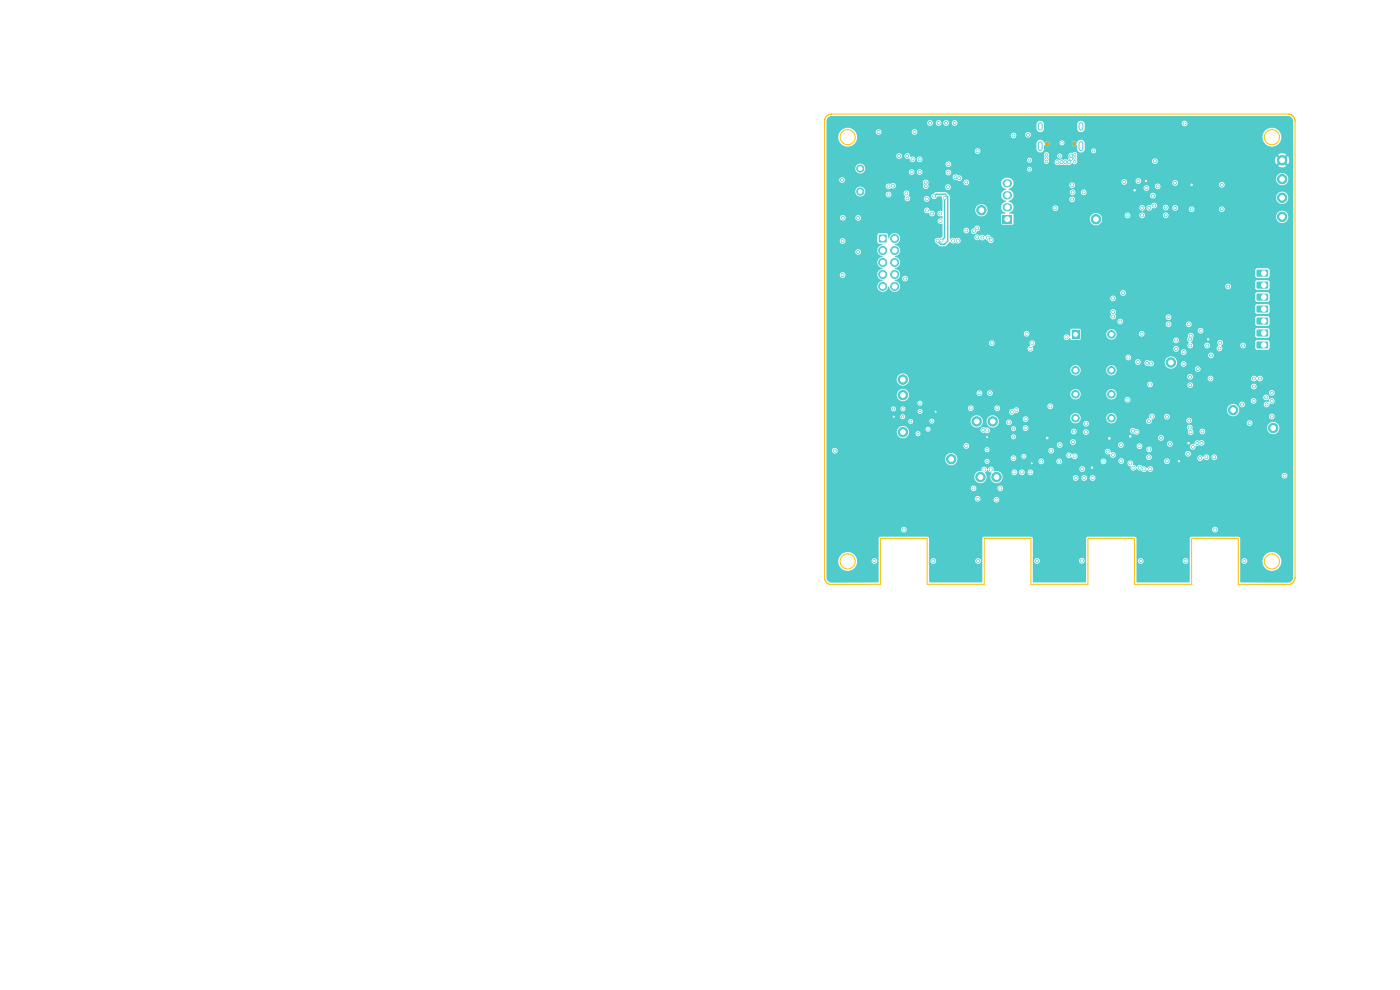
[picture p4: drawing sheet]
<svg xmlns="http://www.w3.org/2000/svg" width="297mm" height="210mm" viewBox="0 0 297 210" stroke-linecap="round" stroke-linejoin="round" font-family="sans-serif">
<g fill="#4fcbcb" stroke="#4fcbcb" stroke-width=".21">
<circle cx="211.4" cy="101.2" r="1"/>
<circle cx="272" cy="38" r="1"/>
<circle cx="208" cy="101.2" r="1"/>
<circle cx="228.2" cy="78.6" r=".8"/>
<circle cx="228.2" cy="83.6" r=".8"/>
<circle cx="228.2" cy="88.7" r=".8"/>
<circle cx="235.8" cy="78.6" r=".8"/>
<circle cx="235.8" cy="83.6" r=".8"/>
<circle cx="235.8" cy="88.7" r=".8"/>
</g>
<path d="M227.4 70h1.6v1.8h-1.6z" fill="#4fcbcb"/>
<circle cx="235.8" cy="70.9" r=".8" fill="#4fcbcb" stroke="#4fcbcb" stroke-width=".21"/>
<path d="M212.7 45.6h2v1.8h-2z" fill="#4fcbcb"/>
<path d="M213.6 38.9h.2M213.6 44h.2M213.6 41.4h.2" fill="none" stroke="#4fcbcb" stroke-width="1.7"/>
<g fill="#4fcbcb" stroke="#4fcbcb" stroke-width=".21">
<circle cx="248.4" cy="76.9" r="1"/>
<circle cx="191.5" cy="91.7" r="1"/>
<circle cx="272" cy="34" r="1"/>
<circle cx="207.2" cy="89.4" r="1"/>
<circle cx="191.5" cy="80.5" r="1"/>
</g>
<g fill="#4fcbcb">
<path d="M266.6 57.3l2.3-.1 .1 .2v1.1l-.2 .2h-2.1l-.2-.3z"/>
<path d="M266.6 59.8l2.3-.1 .1 .3v1.1l-.2 .1h-2.1l-.2-.2z"/>
<path d="M266.6 62.3h2.3l.1 .2v1.1l-.2 .2h-2.1l-.2-.3z"/>
<path d="M266.6 64.9l2.3-.1 .1 .3v1.1l-.2 .1h-2.1l-.2-.2z"/>
<path d="M266.6 67.4h2.3l.1 .2v1.1l-.2 .2-2.1-.1-.2-.2z"/>
<path d="M266.6 70l2.3-.1 .1 .2v1.1l-.2 .2h-2.1l-.2-.3z"/>
<path d="M266.6 72.5l2.3-.1 .1 .3v1.1l-.2 .1h-2.1l-.2-.2z"/>
</g>
<g fill="#4fcbcb" stroke="#4fcbcb" stroke-width=".21">
<circle cx="232.5" cy="46.5" r="1"/>
<circle cx="208.2" cy="44.6" r="1"/>
<circle cx="261.6" cy="87" r="1"/>
<circle cx="272" cy="46" r="1"/>
<circle cx="270.1" cy="90.8" r="1"/>
<circle cx="201.8" cy="97.4" r="1"/>
</g>
<path d="M220.7 26.4v.8M220.7 30.5v1.1M229.3 26.4v.8M229.3 30.5v1.1" fill="none" stroke="#4fcbcb" stroke-width="1"/>
<path d="M186.5 49.8h1.5v1.6h-1.5z" fill="#4fcbcb"/>
<g fill="#4fcbcb" stroke="#4fcbcb" stroke-width=".21">
<circle cx="189.8" cy="50.6" r=".85"/>
<circle cx="187.3" cy="53.1" r=".85"/>
<circle cx="189.8" cy="53.1" r=".85"/>
<circle cx="187.3" cy="55.7" r=".85"/>
<circle cx="189.8" cy="55.7" r=".85"/>
<circle cx="187.3" cy="58.2" r=".85"/>
<circle cx="189.8" cy="58.2" r=".85"/>
<circle cx="187.3" cy="60.8" r=".85"/>
<circle cx="189.8" cy="60.8" r=".85"/>
<circle cx="191.5" cy="83.8" r="1"/>
<circle cx="210.6" cy="89.4" r="1"/>
<circle cx="182.5" cy="40.6" r=".75"/>
<circle cx="182.5" cy="35.8" r=".75"/>
<circle cx="272" cy="41.9" r="1"/>
<circle cx="210.4" cy="72.8" r=".3"/>
<circle cx="218.6" cy="74" r=".3"/>
<circle cx="239.2" cy="84.8" r=".3"/>
<circle cx="191.7" cy="112.4" r=".3"/>
<circle cx="222.8" cy="86.2" r=".3"/>
<circle cx="208.8" cy="99.6" r=".3"/>
<circle cx="209.4" cy="91.3" r=".3"/>
<circle cx="210" cy="83.4" r=".3"/>
<circle cx="249.5" cy="74" r=".3"/>
<circle cx="247.6" cy="88.4" r=".3"/>
<circle cx="205" cy="48.9" r=".3"/>
<circle cx="208.4" cy="50.4" r=".3"/>
<circle cx="252.2" cy="68.8" r=".3"/>
<circle cx="207.4" cy="105.8" r=".3"/>
<circle cx="191.5" cy="88.4" r=".22"/>
<circle cx="193.2" cy="89.4" r=".22"/>
<circle cx="239.8" cy="98.3" r=".3"/>
<circle cx="195.2" cy="87.3" r=".22"/>
<circle cx="224.8" cy="94.4" r=".3"/>
<circle cx="237.8" cy="94.4" r=".3"/>
<circle cx="205" cy="94.6" r=".3"/>
<circle cx="251.1" cy="77.2" r=".3"/>
<circle cx="251.1" cy="74.7" r=".3"/>
<circle cx="254.9" cy="94" r=".3"/>
<circle cx="252" cy="96.3" r=".3"/>
<circle cx="252.6" cy="71.2" r=".3"/>
<circle cx="220.9" cy="97.9" r=".3"/>
<circle cx="219" cy="72.8" r=".3"/>
<circle cx="226.3" cy="71.5" r=".3"/>
<circle cx="196.4" cy="39.5" r=".3"/>
<circle cx="234.1" cy="97.9" r=".3"/>
<circle cx="196.4" cy="38.7" r=".3"/>
<circle cx="192.3" cy="41" r=".3"/>
<circle cx="215.6" cy="87" r=".3"/>
<circle cx="196.6" cy="42.2" r=".3"/>
<circle cx="203.2" cy="51" r=".3"/>
<circle cx="228" cy="96.8" r=".3"/>
<circle cx="198.2" cy="41.6" r=".3"/>
<circle cx="198.9" cy="51" r=".3"/>
<circle cx="196.6" cy="44.6" r=".3"/>
<circle cx="226.8" cy="96.6" r=".3"/>
<circle cx="202.2" cy="51" r=".3"/>
<circle cx="214.7" cy="87.4" r=".3"/>
<circle cx="214" cy="89.6" r=".3"/>
<circle cx="200.4" cy="42" r=".3"/>
<circle cx="199.7" cy="51" r=".3"/>
<circle cx="215" cy="97.2" r=".3"/>
<circle cx="257.7" cy="112.4" r=".3"/>
<circle cx="202.5" cy="26.1" r=".3"/>
<circle cx="197.3" cy="26.1" r=".3"/>
<circle cx="217.6" cy="90.8" r=".3"/>
<circle cx="209.6" cy="50.4" r=".3"/>
<circle cx="195.1" cy="33.8" r=".3"/>
<circle cx="195.1" cy="36.5" r=".3"/>
<circle cx="192" cy="59.1" r=".3"/>
<circle cx="210.2" cy="50.9" r=".3"/>
<circle cx="178.8" cy="46.2" r=".3"/>
<circle cx="192.5" cy="42.1" r=".3"/>
<circle cx="216.8" cy="100.2" r=".3"/>
<circle cx="242.3" cy="44.1" r=".3"/>
<circle cx="229.9" cy="40.8" r=".3"/>
<circle cx="178.8" cy="58.4" r=".3"/>
<circle cx="239.2" cy="45.7" r=".3"/>
<circle cx="227.2" cy="33.7" r=".3"/>
<circle cx="243.2" cy="39.9" r=".3"/>
<circle cx="225.2" cy="34.4" r=".3"/>
<circle cx="227.5" cy="40.8" r=".3"/>
<circle cx="178.7" cy="51.1" r=".3"/>
<circle cx="245.6" cy="39.5" r=".3"/>
<circle cx="226" cy="34.4" r=".3"/>
<circle cx="238.5" cy="38.6" r=".3"/>
<circle cx="224.3" cy="34.4" r=".3"/>
<circle cx="238.2" cy="62.1" r=".3"/>
<circle cx="226.8" cy="34.4" r=".3"/>
<circle cx="227.2" cy="33" r=".3"/>
<circle cx="243.8" cy="44.1" r=".3"/>
<circle cx="218.6" cy="100.2" r=".3"/>
<circle cx="215.2" cy="100.2" r=".3"/>
<circle cx="217.6" cy="88.9" r=".3"/>
<circle cx="268.7" cy="85.8" r=".3"/>
<circle cx="190.7" cy="33.1" r=".3"/>
<circle cx="188.5" cy="41.3" r=".3"/>
<circle cx="230.4" cy="89.9" r=".3"/>
<circle cx="215" cy="28.7" r=".3"/>
<circle cx="227.4" cy="42.3" r=".3"/>
<circle cx="218.4" cy="34" r=".22"/>
<circle cx="199.1" cy="26.1" r=".3"/>
<circle cx="239.4" cy="75.8" r=".3"/>
<circle cx="252.5" cy="79.9" r=".3"/>
<circle cx="267.3" cy="80.3" r=".3"/>
<circle cx="199.5" cy="45.3" r=".3"/>
<circle cx="266" cy="80.3" r=".3"/>
<circle cx="201.2" cy="34.8" r=".3"/>
<circle cx="241.1" cy="91.6" r=".3"/>
<circle cx="242.7" cy="99.5" r=".3"/>
<circle cx="224.7" cy="97.9" r=".3"/>
<circle cx="196.9" cy="91.1" r=".22"/>
<circle cx="243.7" cy="97" r=".3"/>
<circle cx="227.8" cy="91.5" r=".3"/>
<circle cx="249.3" cy="44.1" r=".3"/>
<circle cx="255.9" cy="97" r=".3"/>
<circle cx="215" cy="92.7" r=".22"/>
<circle cx="237.9" cy="97.8" r=".3"/>
<circle cx="252.8" cy="44.4" r=".3"/>
<circle cx="209.4" cy="97.9" r=".22"/>
<circle cx="247.3" cy="44" r=".3"/>
<circle cx="246.3" cy="92.9" r=".3"/>
<circle cx="252.4" cy="72" r=".3"/>
<circle cx="252.8" cy="39.2" r=".3"/>
<circle cx="256.3" cy="72" r=".3"/>
<circle cx="189.6" cy="88.4" r=".22"/>
<circle cx="231.7" cy="99.2" r=".3"/>
<circle cx="243.1" cy="38.4" r=".3"/>
<circle cx="218.9" cy="98.3" r=".22"/>
<circle cx="209.4" cy="92.7" r=".22"/>
<circle cx="252.1" cy="94" r=".3"/>
<circle cx="240.7" cy="40.4" r=".3"/>
<circle cx="250.1" cy="97.8" r=".3"/>
<circle cx="239.8" cy="92.6" r=".3"/>
<circle cx="222.2" cy="92.9" r=".3"/>
<circle cx="198.5" cy="87.3" r=".22"/>
<circle cx="235.3" cy="93" r=".3"/>
<circle cx="240.4" cy="99.2" r=".3"/>
<circle cx="240.3" cy="91.4" r=".3"/>
<circle cx="202.7" cy="37.6" r=".3"/>
<circle cx="224.8" cy="33.1" r=".22"/>
<circle cx="218.4" cy="35.9" r=".22"/>
<circle cx="241.8" cy="99.2" r=".3"/>
<circle cx="207.8" cy="83.4" r=".3"/>
<circle cx="194" cy="28" r=".3"/>
<circle cx="189.5" cy="39.4" r=".3"/>
<circle cx="252.4" cy="90.7" r=".3"/>
<circle cx="253" cy="94.8" r=".3"/>
<circle cx="252.3" cy="89.2" r=".3"/>
<circle cx="254.6" cy="97.2" r=".3"/>
<circle cx="252.6" cy="91.7" r=".3"/>
<circle cx="255.1" cy="91.5" r=".3"/>
<circle cx="230.4" cy="91.7" r=".3"/>
<circle cx="241.4" cy="76.8" r=".3"/>
<circle cx="230" cy="101.4" r=".3"/>
<circle cx="231.8" cy="101.4" r=".3"/>
<circle cx="228.2" cy="101.4" r=".3"/>
<circle cx="211.4" cy="106" r=".3"/>
<circle cx="256.1" cy="73.3" r=".3"/>
<circle cx="258.7" cy="73.9" r=".3"/>
<circle cx="247.9" cy="68.8" r=".3"/>
<circle cx="249.5" cy="72.2" r=".3"/>
<circle cx="247.9" cy="67.3" r=".3"/>
<circle cx="237.6" cy="68.2" r=".3"/>
<circle cx="243.7" cy="89.4" r=".3"/>
<circle cx="243.4" cy="77" r=".3"/>
<circle cx="193.6" cy="33.8" r=".3"/>
<circle cx="193.4" cy="36.5" r=".3"/>
<circle cx="236.1" cy="67.1" r=".3"/>
<circle cx="244.2" cy="77.1" r=".3"/>
<circle cx="244.4" cy="88.4" r=".3"/>
<circle cx="235" cy="95.8" r=".3"/>
<circle cx="206.6" cy="49" r=".3"/>
<circle cx="201.1" cy="39.7" r=".3"/>
<circle cx="208.6" cy="91.2" r=".3"/>
<circle cx="207.3" cy="50.3" r=".3"/>
<circle cx="207.3" cy="48.5" r=".3"/>
<circle cx="260.6" cy="60.8" r=".3"/>
<circle cx="210.2" cy="99.6" r=".3"/>
<circle cx="257.6" cy="97" r=".3"/>
<circle cx="229.6" cy="99.5" r=".3"/>
<circle cx="265.9" cy="85.1" r=".3"/>
<circle cx="223.9" cy="44.2" r=".3"/>
<circle cx="236.1" cy="96.5" r=".3"/>
<circle cx="228" cy="33.5" r=".23"/>
<circle cx="186.4" cy="28" r=".3"/>
<circle cx="229.5" cy="118.9" r=".3"/>
<circle cx="241.7" cy="94.7" r=".3"/>
<circle cx="185.5" cy="119" r=".3"/>
<circle cx="205" cy="38.7" r=".3"/>
<circle cx="244.6" cy="41.5" r=".3"/>
<circle cx="236.1" cy="66.2" r=".3"/>
<circle cx="197.7" cy="45.3" r=".3"/>
<circle cx="268.6" cy="84.3" r=".3"/>
<circle cx="198" cy="119" r=".3"/>
<circle cx="211.6" cy="86.6" r=".3"/>
<circle cx="243.8" cy="95.3" r=".3"/>
<circle cx="263.5" cy="85.8" r=".3"/>
<circle cx="223" cy="95.6" r=".3"/>
<circle cx="201.2" cy="36.6" r=".3"/>
<circle cx="244" cy="99.5" r=".3"/>
<circle cx="272.5" cy="100.9" r=".3"/>
<circle cx="192.5" cy="33.1" r=".3"/>
<circle cx="251.5" cy="119" r=".3"/>
<circle cx="254.7" cy="70.1" r=".3"/>
<circle cx="254.1" cy="78.3" r=".3"/>
<circle cx="188.5" cy="39.5" r=".3"/>
<circle cx="209.4" cy="95.4" r=".22"/>
<circle cx="244" cy="81.6" r=".3"/>
<circle cx="228" cy="32.8" r=".23"/>
<circle cx="245" cy="34.2" r=".3"/>
<circle cx="256.8" cy="80.3" r=".3"/>
<circle cx="220" cy="119" r=".3"/>
<circle cx="182" cy="53.4" r=".3"/>
<circle cx="217.8" cy="70.8" r=".3"/>
<circle cx="254" cy="94" r=".3"/>
<circle cx="236.1" cy="63.3" r=".3"/>
<circle cx="222" cy="32.8" r=".23"/>
<circle cx="191.6" cy="86.7" r=".23"/>
<circle cx="178.6" cy="38.2" r=".3"/>
<circle cx="194.7" cy="92" r=".23"/>
<circle cx="217.2" cy="96.8" r=".22"/>
<circle cx="259.2" cy="39.2" r=".3"/>
<circle cx="228" cy="34.3" r=".22"/>
<circle cx="252.5" cy="73.3" r=".3"/>
<circle cx="207.5" cy="119" r=".3"/>
<circle cx="259.2" cy="44.4" r=".3"/>
<circle cx="242.2" cy="70.8" r=".3"/>
<circle cx="264" cy="119" r=".3"/>
<circle cx="227.4" cy="39.3" r=".3"/>
<circle cx="269.8" cy="83.3" r=".3"/>
<circle cx="251.3" cy="26.2" r=".3"/>
<circle cx="227.6" cy="93.8" r=".3"/>
<circle cx="248.2" cy="94.2" r=".3"/>
<circle cx="244.8" cy="43.6" r=".3"/>
<circle cx="182" cy="46.2" r=".3"/>
<circle cx="241.5" cy="38.4" r=".3"/>
<circle cx="222" cy="33.5" r=".23"/>
<circle cx="252.5" cy="81.7" r=".3"/>
<circle cx="247.6" cy="97.8" r=".3"/>
<circle cx="177.1" cy="95.6" r=".3"/>
<circle cx="212.2" cy="103.6" r=".3"/>
<circle cx="218.1" cy="28.6" r=".3"/>
<circle cx="256.9" cy="75.4" r=".3"/>
<circle cx="189.6" cy="86.7" r=".23"/>
<circle cx="197.7" cy="89.3" r=".22"/>
<circle cx="266" cy="82" r=".3"/>
<circle cx="195.1" cy="85.5" r=".23"/>
<circle cx="242" cy="119" r=".3"/>
<circle cx="199.5" cy="46.9" r=".3"/>
<circle cx="232" cy="32" r=".23"/>
<circle cx="200.7" cy="26.1" r=".3"/>
<circle cx="249.3" cy="38.8" r=".3"/>
<circle cx="222" cy="34.3" r=".22"/>
<circle cx="247.3" cy="45.7" r=".3"/>
<circle cx="207.4" cy="32.1" r=".3"/>
<circle cx="242.3" cy="45.7" r=".3"/>
<circle cx="206.5" cy="103.6" r=".3"/>
<circle cx="206" cy="86.6" r=".3"/>
<circle cx="215" cy="90.9" r=".22"/>
<circle cx="225.3" cy="30.3" r=".22"/>
<circle cx="203.5" cy="37.8" r=".3"/>
<circle cx="269.8" cy="88.4" r=".3"/>
<circle cx="269.8" cy="85.1" r=".3"/>
<circle cx="265.1" cy="89.8" r=".3"/>
<circle cx="258.8" cy="72.7" r=".3"/>
<circle cx="263.7" cy="73.3" r=".3"/>
</g>
<path d="M198.2 41.7l.4-.5h1.9l.6 .5v9.4l-.7 .7h-.9l-.6-.7M200.4 42v8.4l-.7 .7" fill="none" stroke="#4fcbcb" stroke-width=".3"/>
<path d="M175.7 24.9l.7-.3h96.8l.8 .4 .3 .6v97.3l-.4 .5-.6 .2-10.1-.1-.1-4.6h.3v.2a.6 .6 0 0 0 .6 .5 .6 .6 0 0 0 .6-.5h3.2l.2 .7 .4 .7 .6 .4 .8 .2 .8-.1 .6-.4 .5-.7 .1-.7-.1-.8-.4-.7-.6-.4-.8-.2-.8 .1-.7 .5-.4 .7-.2 .7h-3.2a.6 .6 0 0 0-.5-.7 .6 .6 0 0 0-.7 .5h-.3v-4.7l-.3-.4-10.2 .1-.2 .3-.1 9.3h-11.1l-.1-4.6h.3a.61 .61 0 0 0 .6 .7 .61 .61 0 0 0 .6-.7h8.3v.2a.61 .61 0 0 0 .9 .4 .61 .61 0 0 0 0-1 .61 .61 0 0 0-.9 .4h-8.3v-.1a.61 .61 0 0 0-.7-.4 .61 .61 0 0 0-.5 .5h-.3v-4.7l-.3-.4-10.2 .1-.2 .3-.1 9.3h-11.1l-.1-4.6h.3a.6 .6 0 0 0 .6 .7 .6 .6 0 0 0 .6-.7h8.3v.1a.61 .61 0 0 0 .9 .5 .61 .61 0 0 0 0-1.1 .61 .61 0 0 0-.9 .5l-8.3-.1a.61 .61 0 0 0-.7-.4 .61 .61 0 0 0-.5 .5h-.3v-4.7l-.3-.4-10.2 .1-.2 .3-.1 9.3h-11.1l-.1-4.6h.3a.61 .61 0 0 0 .6 .7 .61 .61 0 0 0 .6-.7h8.3v.2a.61 .61 0 0 0 .9 .4 .61 .61 0 0 0 0-1 .61 .61 0 0 0-.9 .4h-8.3v-.1a.61 .61 0 0 0-.7-.4 .61 .61 0 0 0-.5 .5h-.3v-4.7l-.2-.3-10.2-.1-.3 .4-.1 9.3-9.9 .1-.6-.2-.4-.5-.1-3.8h2.5l.2 .8 .5 .7 .6 .4 .8 .1 .8-.2 .6-.5 .4-.7 .1-.8h3.1a.61 .61 0 0 0 .8 .7 .61 .61 0 0 0 .2-1 .61 .61 0 0 0-1 .2v.1h-3.1l-.2-.7-.5-.6-.6-.4-.7-.1-.8 .2-.6 .4-.4 .7-.2 .7h-2.5v-6.8h15.8a.61 .61 0 0 0 .6 .7 .61 .61 0 0 0 .7-.7h64.7v.1a.61 .61 0 0 0 1 .5 .61 .61 0 0 0 0-1.1 .61 .61 0 0 0-1 .5h-64.7l-.1-.2a.61 .61 0 0 0-.6-.4 .61 .61 0 0 0-.6 .6h-15.8v-6.6h31.5v.2a.6 .6 0 0 0 .6 .5 .6 .6 0 0 0 .6-.5h2.8v.2a.61 .61 0 0 0 .9 .4 .61 .61 0 0 0 0-1 .61 .61 0 0 0-.9 .4h-2.8a.61 .61 0 0 0-.5-.7 .61 .61 0 0 0-.7 .5h-31.5v-2.2h30.6v.2a.61 .61 0 0 0 .7 .5 .61 .61 0 0 0 .5-.7h4.5v.2a.61 .61 0 0 0 .9 .4 .61 .61 0 0 0 0-1 .61 .61 0 0 0-.9 .4h-4.5v-.1a.61 .61 0 0 0-.6-.4 .61 .61 0 0 0-.6 .5h-30.6v-2.4h31.4v.2a1.33 1.33 0 0 0 1.9 1 1.33 1.33 0 0 0 .4-2.1l.5-.5 .3 .4 .6 .2a1.33 1.33 0 0 0 .4 2.1 1.33 1.33 0 0 0 1.9-1.1h14.9v.2a.61 .61 0 0 0 .7 .5 .61 .61 0 0 0 .5-.7h.6v.2a.61 .61 0 0 0 .7 .5 .61 .61 0 0 0 .5-.7h.6v.2a.6 .6 0 0 0 1 .4 .6 .6 0 0 0-.2-1.1h39.9v.2a.61 .61 0 0 0 .9 .4 .61 .61 0 0 0 0-1 .61 .61 0 0 0-.9 .4h-40.2l-.3 .1-.2 .4h-.6v-.1a.61 .61 0 0 0-.7-.4 .61 .61 0 0 0-.5 .5h-.6v-.1a.61 .61 0 0 0-.7-.4 .61 .61 0 0 0-.5 .5h-14.9l-.1-.6-.5-.6h2.5a.61 .61 0 0 0 .6 .7 .61 .61 0 0 0 .6-.7h.4v.2a.61 .61 0 0 0 .7 .5 .61 .61 0 0 0 .5-.7h.6v.2a.61 .61 0 0 0 .9 .4 .61 .61 0 0 0 0-1 .61 .61 0 0 0-.9 .4h-.6v-.1a.61 .61 0 0 0-.7-.4 .61 .61 0 0 0-.5 .5h-.4v-.1a.61 .61 0 0 0-.7-.4 .61 .61 0 0 0-.5 .5h-2.5l-.6-.2-.7 .1v-.6h18.2a.61 .61 0 0 0 .8 .7 .61 .61 0 0 0 .2-1 .61 .61 0 0 0-1 .2v.1h-18.2a.66 .66 0 0 0-.7-.4 .66 .66 0 0 0-.6 .5 .69 .69 0 0 0-.8-.5 .69 .69 0 0 0-.5 .9h-.1a1.3 1.3 0 0 0-1.4 1.2h-31.4v-3.8h25.2v.2a1.3 1.3 0 0 0 1.2 1.2 1.3 1.3 0 0 0 1.3-.9h5.9v.1a.53 .53 0 0 0 .8 .4 .53 .53 0 0 0 0-.9 .53 .53 0 0 0-.8 .4h-5.9l.1-.7h11.3v.2a.6 .6 0 0 0 .7 .5h5.2v.2a.61 .61 0 0 0 .7 .5 .61 .61 0 0 0 .5-.7h2.6v.2a.61 .61 0 0 0 .7 .5 .61 .61 0 0 0 .5-.7h8.2v.2a.6 .6 0 0 0 .7 .5 .6 .6 0 0 0 .5-.8h2.6v.2a.6 .6 0 0 0 .4 .5 .6 .6 0 0 0 .6-.2h.9l.1 .5 .5 .2a.68 .68 0 0 0 .4 .9 .68 .68 0 0 0 .9-.4h.1a.79 .79 0 0 0 1 .4 .6 .6 0 0 0 .5 .4 .6 .6 0 0 0 .6-.4l.1-.1a.62 .62 0 0 0 1 .3 .62 .62 0 0 0 0-1 .62 .62 0 0 0-1 .3h-.1a.86 .86 0 0 0-1-.4 .77 .77 0 0 0-1.2 .2l-.7-.5-.1-.5-.2-.3h6.9a.61 .61 0 0 0 .7 .6 .61 .61 0 0 0 .3-1 .61 .61 0 0 0-1 .2v.2h-6.9a.6 .6 0 0 0-.9 .4h-.9a.61 .61 0 0 0-.2-1 .61 .61 0 0 0-.8 .5l-2.6-.1a.61 .61 0 0 0-.7-.3 .61 .61 0 0 0-.5 .5h-8.2v-.2a.61 .61 0 0 0-.7-.3 .61 .61 0 0 0-.5 .5h-2.6v-.2a.61 .61 0 0 0-.7-.3 .61 .61 0 0 0-.5 .5h-5.2h.1a.6 .6 0 0 0 .2-1.1h1.3v.2a.53 .53 0 0 0 .7 .4 .53 .53 0 0 0 .2-.8h8.6v.3a.69 .69 0 0 0 1.2 .2 .64 .64 0 0 0 .9 .3 .64 .64 0 0 0 .1-1 .64 .64 0 0 0-1 .1 .64 .64 0 0 0-.6-.4 .64 .64 0 0 0-.6 .5h-8.6a.53 .53 0 0 0-.5-.2 .53 .53 0 0 0-.4 .4h-1.3a.61 .61 0 0 0-1 .4h-11.3a1.3 1.3 0 0 0-1.4-1 1.3 1.3 0 0 0-1.2 1.2h-25.2v-1.8h1.2v.2a.6 .6 0 0 0 .8 .5 .6 .6 0 0 0 .3-.9h31.3v.2a.53 .53 0 0 0 .5 .4 .53 .53 0 0 0 .5-.4h12.5v.3a.6 .6 0 0 0 .7 .4 .6 .6 0 0 0 .5-.5h10.8v.2a.69 .69 0 0 0 1 .4 .67 .67 0 0 0 .4 .7 .67 .67 0 0 0 .8-.1h6.5v.2a.6 .6 0 0 0 .6 .5 .6 .6 0 0 0 .6-.5h9.7v.2a.65 .65 0 0 0 .7 .5 .65 .65 0 0 0 .6-.6 .67 .67 0 0 0 .7 .4 .67 .67 0 0 0 .5-.7h.5v.2a.61 .61 0 0 0 .9 .4 .61 .61 0 0 0 0-1 .61 .61 0 0 0-.9 .4h-.5v-.1a.66 .66 0 0 0-.7-.4 .66 .66 0 0 0-.6 .6l-.1-.1a.6 .6 0 0 0-.6-.3 .6 .6 0 0 0-.5 .5h-9.7a.61 .61 0 0 0-.5-.7 .61 .61 0 0 0-.7 .5h-6.5l.1-.3-.1-.4h14.8v.1a.61 .61 0 0 0 1 .5 .61 .61 0 0 0 0-1 .61 .61 0 0 0-1 .4h-14.8l-.4-.3-.6 .1a.64 .64 0 0 0-.4-.7 .64 .64 0 0 0-.8 .4h-10.8a.61 .61 0 0 0-.5-.7 .61 .61 0 0 0-.7 .5h-12.5a.53 .53 0 0 0-.4-.6 .53 .53 0 0 0-.6 .4h-31.3a.6 .6 0 0 0-.6-.3 .6 .6 0 0 0-.5 .5h-1.2v-1h29.1v.2a.6 .6 0 0 0 .8 .5 .6 .6 0 0 0 .3-.9h18.7v.2a.61 .61 0 0 0 .9 .4 .61 .61 0 0 0 0-1 .61 .61 0 0 0-.9 .4l-18.7-.1a.61 .61 0 0 0-.7-.2 .61 .61 0 0 0-.4 .5h-29.1v-.8h51.7v.2a.61 .61 0 0 0 .9 .4h9.3v.2a.6 .6 0 0 0 .5 .5 .6 .6 0 0 0 .7-.4h2.7v.1a.6 .6 0 0 0 .7 .6h1.4v.1a.61 .61 0 0 0 .9 .4 .61 .61 0 0 0 0-1 .61 .61 0 0 0-.9 .5h-1.4l.2-.1a.6 .6 0 0 0 .3-.5 .6 .6 0 0 0-.3-.6h5.6v.2a.61 .61 0 0 0 .8 .4h4v.2a.64 .64 0 0 0 .8 .5 .64 .64 0 0 0 .5-.8l.8-.2a.64 .64 0 0 0 .9-.1 .64 .64 0 0 0-.1-.9 .64 .64 0 0 0-.9 .1 .66 .66 0 0 0-.8 0 .66 .66 0 0 0-.2 .7 .73 .73 0 0 0-1 .5h-4h.2a.61 .61 0 0 0-.1-1 .61 .61 0 0 0-.9 .4h-5.9l-.4 .2-.2 .3-2.7-.1a.61 .61 0 0 0-.5-.7 .61 .61 0 0 0-.7 .5h-9.3h.1a.61 .61 0 0 0-.1-1 .61 .61 0 0 0-.9 .4h-51.7v-2.1h14.9v.2a1.3 1.3 0 0 0 .9 1.1 1.3 1.3 0 0 0 1.4-.3h22v.1a.53 .53 0 0 0 .5 .5 .53 .53 0 0 0 .5-.4h30.2v.2a.61 .61 0 0 0 .9 .4 .61 .61 0 0 0 0-1 .61 .61 0 0 0-.9 .4l-30.2-.1a.53 .53 0 0 0-.4-.6 .53 .53 0 0 0-.6 .5h-22l.3-.7h1.4a.53 .53 0 0 0 .7 .6 .53 .53 0 0 0 .2-.9 .53 .53 0 0 0-.8 .2l-.1 .1h-1.4l-.1-.9h3.7v.1a.53 .53 0 0 0 .5 .5 .53 .53 0 0 0 .5-.5h10.6v.2a.78 .78 0 0 0 1 .5 .6 .6 0 0 0 .9-.1 .6 .6 0 0 0-.1-.8h4.7l.1 .4 .3 .2h12.3a.6 .6 0 0 0 .5 .6 .6 .6 0 0 0 .7-.5h1.4v.1a.6 .6 0 0 0 .8 .5 .6 .6 0 0 0 .3-.9h8.8v.2a.71 .71 0 0 0 .9 .5 .63 .63 0 0 0 .9 .1 .63 .63 0 0 0 .1-.8 .63 .63 0 0 0-.8-.3 .61 .61 0 0 0-.6-.2 .61 .61 0 0 0-.5 .5h-8.8a.61 .61 0 0 0-.7-.2 .61 .61 0 0 0-.4 .5h-1.4v-.1a.61 .61 0 0 0-.6-.6 .61 .61 0 0 0-.6 .6h-12.1l.4-.4v-.4h1.5v.2a.6 .6 0 0 0 .7 .5 .6 .6 0 0 0 .4-.8h33.7v.3a.55 .55 0 0 1 .2 .9 .61 .61 0 0 0 .7 .5 .61 .61 0 0 0 .4-.8h1.4v.1a.61 .61 0 0 0 .9 .4 .61 .61 0 0 0 0-1 .61 .61 0 0 0-.9 .5h-1.4l-.2-.4 .1-.4h15.8v.2a1.3 1.3 0 0 0 2 1 1.3 1.3 0 0 0 0-2.2 1.3 1.3 0 0 0-2 1l-15.8-.1a.61 .61 0 0 0-.6-.5 .61 .61 0 0 0-.6 .5h-33.7a.61 .61 0 0 0-.6-.4 .61 .61 0 0 0-.5 .5h-1.5a.53 .53 0 0 0-.6-.3 .53 .53 0 0 0-.4 .5h-4.7l-.3-.2h-.5a.6 .6 0 0 0-1 .4h-10.6v-.1a.53 .53 0 0 0-.5-.5 .53 .53 0 0 0-.5 .5h-3.7a1.31 1.31 0 0 0-1.5-.6 1.31 1.31 0 0 0-1 1.2h-14.9v-2.3h17.4v.2a.53 .53 0 0 0 .6 .4 .53 .53 0 0 0 .4-.6h3.5v.2a.53 .53 0 0 0 .6 .4 .53 .53 0 0 0 .4-.6h7.7v.2a1.3 1.3 0 0 0 1.4 1.2 1.3 1.3 0 0 0 1.2-1.4h.8v.2a1.3 1.3 0 0 0 1.3 1.2 1.3 1.3 0 0 0 1.3-1.2h1.5v.2a.61 .61 0 0 0 1 .4 .61 .61 0 0 0 0-1 .61 .61 0 0 0-1 .4h-1.5l-.1-.7h5.2v.2a.6 .6 0 0 0 .8 .5 .6 .6 0 0 0 .3-.9h9v.4a1.1 1.1 0 0 0 1.2 .8h1.5v.2a.61 .61 0 0 0 .9 .4 .61 .61 0 0 0 0-1 .61 .61 0 0 0-.9 .4h-1.5h.1a1.1 1.1 0 0 0 .9-1.2h5.4v.2a1.1 1.1 0 0 0 .8 1 1.1 1.1 0 0 0 1.2-.5h6.4v.1a.61 .61 0 0 0 .8 .5 .61 .61 0 0 0 .4-.8h7.4v.2a.6 .6 0 0 0 1 .4h11.8v.1a.6 .6 0 0 0 .9 .5 .6 .6 0 0 0 0-1.1 .6 .6 0 0 0-.9 .5h-11.8l.1-.1a.61 .61 0 0 0-.3-1 .61 .61 0 0 0-.8 .5h-7.4l.6-.4 .1-.4h2a.61 .61 0 0 0 .7 .7 .61 .61 0 0 0 .3-1 .61 .61 0 0 0-1 .2v.1h-2a.6 .6 0 0 0-.8-.5 .6 .6 0 0 0-.4 .8l-.4 .3-.3 .4h-6.4a1.1 1.1 0 0 0-.6-1.6 1.1 1.1 0 0 0-1.4 .9h-5.4l-.1-.1a1.1 1.1 0 0 0-1.1-.9 1.1 1.1 0 0 0-1 1l-9-.1a.61 .61 0 0 0-.7-.2 .61 .61 0 0 0-.4 .5h-5.2l-.1-.1a1.3 1.3 0 0 0-1.4-.6 1.3 1.3 0 0 0-1 1.2h-.8a1.3 1.3 0 0 0-1.3-1.2 1.3 1.3 0 0 0-1.3 1.2h-7.7a.53 .53 0 0 0-.5-.5 .53 .53 0 0 0-.5 .5l-3.5-.1a.53 .53 0 0 0-.6-.3 .53 .53 0 0 0-.4 .4h-17.4v-1h15.7v.2a.53 .53 0 0 0 .8 .3 .53 .53 0 0 0 0-.8 .53 .53 0 0 0-.8 .3h-15.7v-1.6h13.7l.1 .2a.53 .53 0 0 0 .6 .3 .53 .53 0 0 0 .4-.5h.9l.1 .2a.52 .52 0 0 0 .7 .3h2.9v.1a.53 .53 0 0 0 .5 .5 .53 .53 0 0 0 .5-.5h18.3v.2a.61 .61 0 0 0 .6 .5 .61 .61 0 0 0 .6-.4h.2a.6 .6 0 0 0 .8-.7h44.1v.2a1.3 1.3 0 0 0 1.5 1.2h7.4v.1a.61 .61 0 0 0 .9 .5 .61 .61 0 0 0 0-1 .61 .61 0 0 0-.9 .4h-7.3a1.3 1.3 0 0 0 1-1.3 1.3 1.3 0 0 0-1.1-1.3h1.1v.2a.61 .61 0 0 0 .9 .4 .61 .61 0 0 0 0-1 .61 .61 0 0 0-.9 .4h-1.4a1.31 1.31 0 0 0-1.2 1.2h-44.1v-.1a.61 .61 0 0 0-.6-.4 .61 .61 0 0 0-.6 .4h-.6l-.4 .5h-18.3a.53 .53 0 0 0-.4-.6 .53 .53 0 0 0-.6 .5h-2.9l.2-.3v-.4h13.3l.1 .3a.61 .61 0 0 0 .7 .4 .61 .61 0 0 0 .5-.7h4.3v.2a.61 .61 0 0 0 1 .4 .61 .61 0 0 0 0-1h10.3v.2a.61 .61 0 0 0 .9 .4 .61 .61 0 0 0 0-1 .61 .61 0 0 0-.9 .4h-10.3a.61 .61 0 0 0-1 .4h-4.3l-.1-.1a.61 .61 0 0 0-.6-.4 .61 .61 0 0 0-.6 .5l-13.3-.1a.53 .53 0 0 0-.6-.2 .53 .53 0 0 0-.4 .5h-.9l-.1-.2a.53 .53 0 0 0-.5-.3 .53 .53 0 0 0-.5 .5h-13.7v-1.2h19.3v.1a.53 .53 0 0 0 .8 .4 .53 .53 0 0 0 0-.9 .53 .53 0 0 0-.8 .4h-19.3v-1.8h14.9v.2a1.3 1.3 0 0 0 1.6 1.2 1.3 1.3 0 0 0 1-1.8h14.4v.2a.61 .61 0 0 0 .7 .5 .61 .61 0 0 0 .5-.7h1v.2a.6 .6 0 0 0 .6 .5 .6 .6 0 0 0 .6-.5h16.5v.2a1.1 1.1 0 0 0 1.1 1 1.1 1.1 0 0 0 1.1-1.2h5.4v.4a1.1 1.1 0 0 0 1.2 .8h2.7v.2a.6 .6 0 0 0 .6 .5 .6 .6 0 0 0 .6-.4h25.5v.1a.61 .61 0 0 0 1 .5 .61 .61 0 0 0 0-1.1 .61 .61 0 0 0-1 .5h-25.5v-.4l-.4-.4h28.6a.66 .66 0 0 0 .4 .7 .66 .66 0 0 0 .8-.2v.6a.62 .62 0 0 0-1 0 .62 .62 0 0 0 .2 .9 .62 .62 0 0 0 .9-.2l.1-.4a.64 .64 0 0 0 .9-.2 .64 .64 0 0 0-.2-.9 .64 .64 0 0 0-.9 .2v-.1a.61 .61 0 0 0-.4-.9 .61 .61 0 0 0-.8 .5h-28.9l-.4 .2-.1 .3h-2.6a1.1 1.1 0 0 0 .8-1.4h32.4v.1a.61 .61 0 0 0 .9 .4 .61 .61 0 0 0 0-1 .61 .61 0 0 0-.9 .5l-32.4-.1a1.1 1.1 0 0 0-1.2-.7 1.1 1.1 0 0 0-.9 1h-5.4l-.1-.1a1.1 1.1 0 0 0-1.1-.9 1.1 1.1 0 0 0-1 1h-16.5a.61 .61 0 0 0-.5-.7 .61 .61 0 0 0-.7 .5h-1l-.1-.1a.61 .61 0 0 0-.6-.4 .61 .61 0 0 0-.5 .5h-14.4a1.3 1.3 0 0 0-1.5-.8 1.3 1.3 0 0 0-1.1 1.2h-14.9v-3.3h14.9v.2a1.31 1.31 0 0 0 .8 1.1 1.31 1.31 0 0 0 1.4-.2h51v.1a.6 .6 0 0 0 .6 .6 .6 .6 0 0 0 .6-.6h7.3v.2a.6 .6 0 0 0 .5 .5 .6 .6 0 0 0 .7-.4h12.3v.2a.61 .61 0 0 0 .9 .4 .61 .61 0 0 0 0-1 .61 .61 0 0 0-.9 .4h-12.3v-.1a.61 .61 0 0 0-.5-.7 .61 .61 0 0 0-.7 .5h-7.3v-.1a.61 .61 0 0 0-.6-.5 .61 .61 0 0 0-.6 .5h-51l.1-.1a1.3 1.3 0 0 0 .1-1.5h59.3v.1a.6 .6 0 0 0 .5 .5 .6 .6 0 0 0 .6-.3h3.2v.2a.61 .61 0 0 0 .7 .5 .61 .61 0 0 0 .5-.7h8v.2a.67 .67 0 0 0 .6 .5 .67 .67 0 0 0 .7-.4 .64 .64 0 0 0 1 .3 .64 .64 0 0 0-.1-1.1 .64 .64 0 0 0-1 .4 .65 .65 0 0 0-.6-.4 .65 .65 0 0 0-.6 .5h-8v-.1a.61 .61 0 0 0-.7-.4 .61 .61 0 0 0-.5 .5h-3.2a.61 .61 0 0 0-.4-.8 .61 .61 0 0 0-.7 .5l-59.3-.1a1.3 1.3 0 0 0-1.4-.5 1.3 1.3 0 0 0-1 1.1h-14.9v-1.9h51.8v.1a1.1 1.1 0 0 0 1.1 1.1 1.1 1.1 0 0 0 1.1-1.2h5.4v.1a1.1 1.1 0 0 0 1.3 1 1.1 1.1 0 0 0 .8-1.4h16.7v.2a.61 .61 0 0 0 .9 .4 .61 .61 0 0 0 0-1 .61 .61 0 0 0-.9 .4l-16.7-.1a1.1 1.1 0 0 0-1.2-.6 1.1 1.1 0 0 0-.9 1h-5.4l-.1-.2a1.1 1.1 0 0 0-1.1-.8 1.1 1.1 0 0 0-1 1h-51.8v-1.8h65.5v.2a.6 .6 0 0 0 .6 .5 .6 .6 0 0 0 .6-.5h.8v.2a.82 .82 0 0 0 1 .5 .6 .6 0 0 0 .8 0 .6 .6 0 0 0 .1-.8h2.4v.2a1.3 1.3 0 0 0 1.2 1.2 1.3 1.3 0 0 0 1.4-1.1h.8v.2a.61 .61 0 0 0 .9 .4 .61 .61 0 0 0 0-1 .61 .61 0 0 0-.9 .4h-.8v-.1a1.3 1.3 0 0 0-1.2-1.4 1.3 1.3 0 0 0-1.4 1.2h-2.4l-.4-.3-.5 .1a.6 .6 0 0 0-.6-.2 .6 .6 0 0 0-.4 .5h-.8a.61 .61 0 0 0-.5-.7 .61 .61 0 0 0-.7 .5h-65.5v-.9h63.5v.1a.6 .6 0 0 0 .9 .4 .6 .6 0 0 0 0-1h16.6v.2a.61 .61 0 0 0 .9 .4 .61 .61 0 0 0 0-1 .61 .61 0 0 0-.9 .4l-17-.1-.4 .3-.1 .3h-63.5v-1.2h75.2a.61 .61 0 0 0 .8 .7 .61 .61 0 0 0 .2-1 .61 .61 0 0 0-1 .2v.1h-75.2v-.7h42.7a.6 .6 0 0 0 .6 .7 .6 .6 0 0 0 .6-.7h29.7v.2a.61 .61 0 0 0 .9 .4 .61 .61 0 0 0 0-1 .61 .61 0 0 0-.9 .4h-29.7l-.1-.5a.61 .61 0 0 0 .5-.8 .61 .61 0 0 0-1-.3 .61 .61 0 0 0 0 1l-.6 .6h-42.7v-1.2h34.5v.2a.61 .61 0 0 0 .9 .4 .61 .61 0 0 0 0-1 .61 .61 0 0 0-.9 .4h-34.5v-1.2h50.4v.1a.61 .61 0 0 0 .5 .5 .61 .61 0 0 0 .6-.3l.2-.1 .3 .4h21.6v.2a.6 .6 0 0 0 .8 .5 .6 .6 0 0 0 .3-.9h1.8l.2 .5 .3 .3a.63 .63 0 0 0-.4 .7 .63 .63 0 0 0 .7 .5 .63 .63 0 0 0 .5-.7h2.4v.3a.61 .61 0 0 0 .9 .3h1.7v.2a.64 .64 0 0 0 1 .4 .64 .64 0 0 0-.1-1.1l4.1-.1v.2a.61 .61 0 0 0 .9 .4 .61 .61 0 0 0 0-1 .61 .61 0 0 0-.9 .4h-4l.4-.6h6.8v1.2l.2 .4h2.3l.5-.4 .1-1.2-.2-.3-.4-.2h-2.1l-.4 .5h-6.8a.64 .64 0 0 0-1-.4 .64 .64 0 0 0 0 1.1l-.4 .5h-1.7h.1a.61 .61 0 0 0-.1-1 .61 .61 0 0 0-.9 .4h-2.4l-.4-.6a.77 .77 0 0 0 .3-1 .63 .63 0 0 0 0-.8 .63 .63 0 0 0-.8-.1 .63 .63 0 0 0-.2 .9l-.2 .3h-1.8a.6 .6 0 0 0-.6-.3 .6 .6 0 0 0-.5 .5h-19.8l.2-.2v-1.1h5.4v.2a1.1 1.1 0 0 0 1.2 1 1.1 1.1 0 0 0 1-1.3h4.7v.2a.61 .61 0 0 0 .9 .4 .61 .61 0 0 0 0-1 .61 .61 0 0 0-.9 .4h-4.7l-.4-.6h17.6a.6 .6 0 0 0 .6 .7 .6 .6 0 0 0 .6-.7h11v1.2l.4 .4h2.2l.5-.5-.1-1.2-.5-.4h-2.1l-.4 .5h-11a.61 .61 0 0 0-.6-.6 .61 .61 0 0 0-.6 .6l-17.7-.1a1.1 1.1 0 0 0-1.7 .8h-5.4l-.2-1-1.8-.1-.2 .3-.1 1.4a.74 .74 0 0 0-.7-.4 .74 .74 0 0 0-.6 .5h-50.4v-.8h41.9v.2a.61 .61 0 0 0 .9 .4 .61 .61 0 0 0 0-1 .61 .61 0 0 0-.9 .4h-41.9v-2.6h61.7v.2a.6 .6 0 0 0 1 .4h9.3v.2a.61 .61 0 0 0 .7 .5 .61 .61 0 0 0 .5-.7h3.1v.2a.61 .61 0 0 0 .9 .4 .61 .61 0 0 0 0-1 .61 .61 0 0 0-.9 .4h-3.1v-.1a.61 .61 0 0 0-.7-.4 .61 .61 0 0 0-.5 .5h-9.3a.61 .61 0 0 0-.1-1 .61 .61 0 0 0-.9 .4h-61.7v-2h60.2l.2 .5a.62 .62 0 0 0 .1 1.1 .62 .62 0 0 0 1-.5h10.5v.2a.6 .6 0 0 0 .5 .5 .6 .6 0 0 0 .6-.3h17.9v1.1l.4 .4h2.2l.5-.5-.1-1.1-.5-.5-2.1 .1-.4 .5-17.8-.1a.61 .61 0 0 0-.4-.8 .61 .61 0 0 0-.8 .5h-10.5l-.2-.6a.61 .61 0 0 0-.2-.9 .61 .61 0 0 0-.9 .4h-60.2v-1.1h91v1.2l.4 .4h2.2l.5-.5-.1-1.2-.5-.4h-2.1l-.4 .5h-91v-1.8h60.2a.61 .61 0 0 0 .8 .7 .61 .61 0 0 0 .3-1 .61 .61 0 0 0-1 .2l-.1 .1h-60.2v-1.1h62.3a.6 .6 0 0 0 .4 .6 .6 .6 0 0 0 .8-.2h27.5v1.2l.4 .4h2.2l.5-.5-.1-1.2-.5-.4h-2.1l-.4 .5h-27.5a.6 .6 0 0 0-.3-.9 .6 .6 0 0 0-.9 .5h-62.3v-3.8h2.8v.1a.61 .61 0 0 0 1 .5 .61 .61 0 0 0 0-1.1 .61 .61 0 0 0-1 .5h-2.8v-4.9h6.1v.1a.61 .61 0 0 0 1 .5 .61 .61 0 0 0 0-1.1 .61 .61 0 0 0-1 .5h-6.1v-2.3h2.8v.1a.61 .61 0 0 0 1 .4 .61 .61 0 0 0 0-1 .61 .61 0 0 0-1 .5h-2.8v-1.1h10.8l.1 1.5 .2 .2 .7 .1 .1 .1a1.25 1.25 0 0 0-1.1 1.2 1.25 1.25 0 0 0 1.2 1.3l-.1 .1a1.21 1.21 0 0 0-1.1 1.2 1.21 1.21 0 0 0 1.2 1.2l-.1 .1a1.21 1.21 0 0 0-1.1 1.3 1.21 1.21 0 0 0 1.2 1.2l-.1 .1a1.18 1.18 0 0 0-1.1 1.2 1.18 1.18 0 0 0 1.2 1.1 1.18 1.18 0 0 0 1.2-1.1h.1a1.16 1.16 0 0 0 1.2 1.1 1.16 1.16 0 0 0 1.2-1.2h68.9v.1a.61 .61 0 0 0 1 .5 .61 .61 0 0 0 0-1 .61 .61 0 0 0-1 .4h-68.9l-.4-.8h75.7v1.2l.5 .4h2.3l.2-.4 .1-1.2-.2-.3-.4-.2h-2.1l-.4 .5h-75.7l-.8-.4 .8-.5h.8a.61 .61 0 0 0 .8 .7 .61 .61 0 0 0 .2-1 .61 .61 0 0 0-1 .2v.1h-.8a1.14 1.14 0 0 0 0-1.6h75.7v1.2l.4 .4h2.2l.5-.5-.1-1.2-.5-.4h-2.1l-.4 .5h-75.7l-.8-.5a1.24 1.24 0 0 0 1.2-1.2 1.24 1.24 0 0 0-1.2-1.3v-.1a1.21 1.21 0 0 0 1.1-1.2 1.21 1.21 0 0 0-1.1-1.2v-.1a1.19 1.19 0 0 0 1.1-1.3 1.19 1.19 0 0 0-1.2-1.1 1.19 1.19 0 0 0-1.1 1.2l-.2-.1-.1-.8-.4-.3-1.4 .1-.4 .5h-10.8v-3.9h2.9a.6 .6 0 0 0 .6 .7 .6 .6 0 0 0 .6-.6h2v.1a.61 .61 0 0 0 1 .4 .61 .61 0 0 0 0-1 .61 .61 0 0 0-1 .5l-2-.1a.61 .61 0 0 0-.6-.5 .61 .61 0 0 0-.6 .5h-2.9v-1.5h20.7v.1a.69 .69 0 0 0 1.1 .4 .64 .64 0 0 0 .7 .8 .64 .64 0 0 0 .5-.9 .64 .64 0 0 0-1-.2l-.1-.1a.6 .6 0 0 0-.5-.7 .6 .6 0 0 0-.7 .6h-20.7v-4.1h6.1v.2a1.05 1.05 0 0 0 .9 1 1.05 1.05 0 0 0 1.1-.5h4.5v.1a.6 .6 0 0 0 .8 .5 .6 .6 0 0 0 .3-.9h2.7v.3l.4 .4a.63 .63 0 0 0 .1 1 .63 .63 0 0 0 .9-.5h2.9v.2a.61 .61 0 0 0 .9 .4 .61 .61 0 0 0 0-1 .61 .61 0 0 0-.9 .4h-2.9l-.3-.5h4.8v.1a.67 .67 0 0 0 .6 .6 .67 .67 0 0 0 .7-.6h.9l.1 .8v2.3a.65 .65 0 0 0-.9 .1 .65 .65 0 0 0 0 .9 .65 .65 0 0 0 .9 0v.5a.66 .66 0 0 0-.9 .3 .66 .66 0 0 0 .3 .9l.6 .1v2.5l-.6 .5a.62 .62 0 0 0-.9 .2 .62 .62 0 0 0 .3 .8l.7 .6 1.1 .1 1.1-1a.76 .76 0 0 0 1.2 .2 .63 .63 0 0 0 .9-.1 .63 .63 0 0 0-.2-.9 .63 .63 0 0 0-.8 .1 .62 .62 0 0 0-1 .1l-.2-.1v-.3h5.2a.66 .66 0 0 0 .4 .6 .66 .66 0 0 0 .8-.2v.1a.69 .69 0 0 0 1.1-.1l.5 .3a.65 .65 0 0 0 .7 .6 .65 .65 0 0 0 .6-.7 .65 .65 0 0 0-.6-.6 .66 .66 0 0 0-.6-.5 .66 .66 0 0 0-.6 .3h-.1a.91 .91 0 0 0-1.1-.1 .61 .61 0 0 0-.7-.2 .61 .61 0 0 0-.4 .5h-5.2v-1.5h2.9v.3a.6 .6 0 0 0 .7 .4 .6 .6 0 0 0 .5-.5h.4v.1a.67 .67 0 0 0 .7 .5 .67 .67 0 0 0 .6-.5 .63 .63 0 0 0 .6-.7 .63 .63 0 0 0-.7-.6 .63 .63 0 0 0-.6 .6l-.4 .2-.2 .4h-.4a.61 .61 0 0 0-.5-.7 .61 .61 0 0 0-.7 .5h-2.9v-4.3h5.4v.2a1.3 1.3 0 0 0 2 1 1.3 1.3 0 0 0 0-2.2 1.3 1.3 0 0 0-2 1h-5.4v-2.8l-.9-1-2.2 .1-.6 .4-.2 .4h-4.8l-.1-.1a.61 .61 0 0 0-.1-1 .61 .61 0 0 0-.9 .4h-2.7a.61 .61 0 0 0-.7-.2 .61 .61 0 0 0-.4 .5l-4.5-.1a1.05 1.05 0 0 0-.6-1.5 1.05 1.05 0 0 0-1.4 .9h-6.1v-1h12.6v.1a.7 .7 0 0 0 .5 .5 .7 .7 0 0 0 .7-.2 .63 .63 0 0 0 .9-.3 .63 .63 0 0 0-.3-.8 .63 .63 0 0 0-.8 .2 .61 .61 0 0 0-1 .5h-12.6v-1.4h2.7v.2a.6 .6 0 0 0 .4 .5 .6 .6 0 0 0 .7-.2h16.7l.1 .5a.61 .61 0 0 0 .2 .9 .61 .61 0 0 0 .9-.4h3.5v.2a.61 .61 0 0 0 .9 .4 .61 .61 0 0 0 0-1 .61 .61 0 0 0-.9 .4h-3.5l-.1-.5 .1-.5h7.4v.2a.6 .6 0 0 0 .5 .5 .6 .6 0 0 0 .6-.3h6.9l.3 .6 .7 .6a1.25 1.25 0 0 0-1 1.2 1.25 1.25 0 0 0 1 1.3v.1a1.23 1.23 0 0 0-1 1.2 1.23 1.23 0 0 0 .9 1.2l-.1 .1h-.6l-.2 .3v1.8l.2 .3 2.3-.1 .1-1.2h16.2v.2a1.3 1.3 0 0 0 1.8 1.1 1.3 1.3 0 0 0 .5-2.1h5.1v.2a.6 .6 0 0 0 .7 .5 .6 .6 0 0 0 .5-.7h1.9v.2a.61 .61 0 0 0 .7 .5 .61 .61 0 0 0 .5-.7h3.8v.2a.6 .6 0 0 0 .5 .5 .6 .6 0 0 0 .7-.4h22.8v.2a1.3 1.3 0 0 0 2 1 1.3 1.3 0 0 0 0-2.2 1.3 1.3 0 0 0-2 1h-22.8v-.1a.61 .61 0 0 0-.5-.7 .61 .61 0 0 0-.7 .5h-3.8v-.2a.61 .61 0 0 0-.7-.3 .61 .61 0 0 0-.5 .5h-1.9v-.1a.61 .61 0 0 0-.7-.4 .61 .61 0 0 0-.5 .5h-5.1l-.2-.1a1.31 1.31 0 0 0-2.1 .9h-16.2v-.9l-.9-.2v-.2a1.22 1.22 0 0 0 .9-1h8.3v.1a.6 .6 0 0 0 .7 .6 .6 .6 0 0 0 .5-.8h17.2v.2a.61 .61 0 0 0 .7 .5 .61 .61 0 0 0 .5-.7h.3v.2a.65 .65 0 0 0 .7 .5 .65 .65 0 0 0 .6-.6l.4 .1 .4-.3h1.4a.6 .6 0 0 0 .6 .7 .6 .6 0 0 0 .6-.6h.8v.2a.6 .6 0 0 0 .5 .5 .6 .6 0 0 0 .7-.4h2.3v.2a.61 .61 0 0 0 .7 .5 .61 .61 0 0 0 .5-.7h5.2v.2a.61 .61 0 0 0 .9 .4 .61 .61 0 0 0 0-1 .61 .61 0 0 0-.9 .4h-5.2v-.1a.61 .61 0 0 0-.7-.4 .61 .61 0 0 0-.5 .5h-2.3v-.1a.61 .61 0 0 0-.5-.7 .61 .61 0 0 0-.7 .5l-.8-.1a.61 .61 0 0 0-.6-.5 .61 .61 0 0 0-.6 .5h-1.3a.64 .64 0 0 0-.4-.9 .64 .64 0 0 0-.8 .6h-.1a.6 .6 0 0 0-.9 .4h-.3v-.1a.61 .61 0 0 0-.7-.4 .61 .61 0 0 0-.5 .5l-17.2-.1a.61 .61 0 0 0-.7-.3 .61 .61 0 0 0-.5 .5h-8.3v-.4a1.39 1.39 0 0 0-1-1l.7-.5h12.1a.61 .61 0 0 0 .8 .7 .61 .61 0 0 0 .3-1 .61 .61 0 0 0-1 .2l-.1 .1h-12.1l.3-.8h29v.3a.6 .6 0 0 0 1.1 .1h25.6v.3a1.3 1.3 0 0 0 2 1 1.3 1.3 0 0 0 0-2.3 1.3 1.3 0 0 0-2 1h-25.6a.6 .6 0 0 0-.3-.9 .6 .6 0 0 0-.8 .5h-29l-.2-.7h12.1v.2a.61 .61 0 0 0 .7 .5 .61 .61 0 0 0 .5-.7h1.2v.2a.61 .61 0 0 0 .9 .4 .61 .61 0 0 0 0-1 .61 .61 0 0 0-.9 .4h-1.2v-.1a.61 .61 0 0 0-.6-.4 .61 .61 0 0 0-.6 .5h-12.1l-.8-.5 .6-.4 .4-.6h11.8a.6 .6 0 0 0 .3 .6 .6 .6 0 0 0 .6 0h14.9v.2a.6 .6 0 0 0 .9 .4 .6 .6 0 0 0 .1-.9h1.4v.1a.61 .61 0 0 0 .9 .4 .61 .61 0 0 0 0-1 .61 .61 0 0 0-.9 .5l-1.4-.1a.61 .61 0 0 0-1 .4h-14.8a.61 .61 0 0 0 0-1 .61 .61 0 0 0-1 .4h-11.8v-.7h22.9v.2a.6 .6 0 0 0 .8 .5 .6 .6 0 0 0 .3-.9h1.9v.2a.6 .6 0 0 0 .5 .5 .6 .6 0 0 0 .6-.3h6.7v.2a.6 .6 0 0 0 .5 .5 .6 .6 0 0 0 .6-.3h8.8v.2a.61 .61 0 0 0 .9 .4 .61 .61 0 0 0 0-1 .61 .61 0 0 0-.9 .4l-8.7-.1a.61 .61 0 0 0-.4-.8 .61 .61 0 0 0-.8 .5h-6.7l.1-.4-.3-.4h28.9a1.31 1.31 0 0 0 1.8 1.3 1.31 1.31 0 0 0 .3-2.2 1.31 1.31 0 0 0-2.1 .7v.2l-29.3-.1-.3 .1-.2 .4h-1.9a.6 .6 0 0 0-.6-.3 .6 .6 0 0 0-.5 .5l-23-.1a1.26 1.26 0 0 0-1.4-.7 1.17 1.17 0 0 0-1.1 1.3l-6.9-.1a.61 .61 0 0 0-.4-.8 .61 .61 0 0 0-.7 .5h-7.4v-.1a.61 .61 0 0 0-.7-.4 .61 .61 0 0 0-.5 .5h-16.7a.61 .61 0 0 0-.2-1 .61 .61 0 0 0-.9 .5h-2.7v-.6h26.8v.2a.71 .71 0 0 0 .9 .5 .63 .63 0 0 0 .9 0 .63 .63 0 0 0 .1-.8 .63 .63 0 0 0-.8-.2 .6 .6 0 0 0-.7-.2 .6 .6 0 0 0-.4 .5h-26.8v-1.8h6.1v.2a1.05 1.05 0 0 0 .8 .9 1.05 1.05 0 0 0 1.1-.4h9.5v.3a.61 .61 0 0 0 .8 .4 .61 .61 0 0 0 .4-.7h.5v.2a.6 .6 0 0 0 .6 .5 .6 .6 0 0 0 .6-.6h4.9v.2a.61 .61 0 0 0 .9 .4 .61 .61 0 0 0 0-1 .61 .61 0 0 0-.9 .4l-4.9-.1a.61 .61 0 0 0-.6-.5 .61 .61 0 0 0-.6 .5h-.5v-.1a.61 .61 0 0 0-.7-.4 .61 .61 0 0 0-.5 .5h-9.5l.3-.6h34.3a.53 .53 0 0 0 .7 .6 .53 .53 0 0 0 .2-.9 .53 .53 0 0 0-.9 .2v.1h-34.3a1.05 1.05 0 0 0-.8-1h17.8v.1a.6 .6 0 0 0 .9 .4 .6 .6 0 0 0 0-1 .6 .6 0 0 0-.9 .5h-17.8a1.06 1.06 0 0 0-1.4 .9h-6.1v-2.7h14.8l.1 .3a.61 .61 0 0 0 .7 .4 .61 .61 0 0 0 .4-.7h.6v.2a.69 .69 0 0 0 1 .4 .63 .63 0 0 0 .6 .8 .63 .63 0 0 0 .7-.7h.3v.2a.6 .6 0 0 0 .6 .5 .6 .6 0 0 0 .6-.5h22.2v.2a.53 .53 0 0 0 .8 .3 .53 .53 0 0 0 0-.9 .53 .53 0 0 0-.8 .4h-22.2a.61 .61 0 0 0-.5-.7 .61 .61 0 0 0-.7 .5h-.3v-.1a.73 .73 0 0 0-1.1-.3l-.2-.6h28.6l.1 1.1a.56 .56 0 0 0 .1 .9 .56 .56 0 0 0 .8-.4h1.2v.2a.73 .73 0 0 0 1.1 .4l.3 .1 1.2-.1a.98 .98 0 0 0 1.2-.3l.2 .1a.53 .53 0 0 0 .6 0 .53 .53 0 0 0 .2-.6h15.9v.2a.6 .6 0 0 0 .8 .5 .6 .6 0 0 0 .3-.9h25l.3 1 .7-.8 .4 .4-.7 .8a1.49 1.49 0 0 0 1.7-.1l-.8-.7 .4-.4 .8 .7a1.49 1.49 0 0 0-.1-1.7l-.7 .8-.4-.4 .7-.8a1.49 1.49 0 0 0-1.7 .1l.8 .7-.4 .4-.7-.8-.3 .8h-25a.6 .6 0 0 0-.6-.3 .6 .6 0 0 0-.5 .5h-15.9l-.1-.9a.62 .62 0 0 0-.1-.8 .62 .62 0 0 0-.8 0 .72 .72 0 0 0-.7 .3 .72 .72 0 0 0-.1 .8l-.2 .4-1.4-.1-.3 .1a.66 .66 0 0 0-1.1 .4h-1.2l-.1-1.2 1.9-.1v.2a.53 .53 0 0 0 .8 .3 .53 .53 0 0 0 0-.8 .53 .53 0 0 0-.8 .3h-1.8a.53 .53 0 0 0-.4-.7 .53 .53 0 0 0-.6 .4h-28.6l-.1-.1a.61 .61 0 0 0-.9 .4h-.6v-.1a.61 .61 0 0 0-.6-.4 .61 .61 0 0 0-.6 .5h-14.8v-1h31.5v.1a.61 .61 0 0 0 .9 .5 .61 .61 0 0 0 0-1.1 .61 .61 0 0 0-.9 .5h-31.5v-2.9h2.5l.2 .7 .4 .7 .6 .4 .7 .2 .9-.2 .8-.5h38.5v1.4a.8 .8 0 0 0 .9 .6 .8 .8 0 0 0 .7-.8v-.7l.2-.1a.51 .51 0 0 0 .7 .1 .51 .51 0 0 0 .1-.7h2.3v.3a.53 .53 0 0 0 .5 .3 .53 .53 0 0 0 .5-.4h1.6v.2a.58 .58 0 0 0 .4 .4 .58 .58 0 0 0 .6-.2l.1 .8a.8 .8 0 0 0 .7 .7 .8 .8 0 0 0 .8-.4h1.5v.2a.53 .53 0 0 0 .8 .3 .53 .53 0 0 0 0-.8 .53 .53 0 0 0-.8 .3h-1.5l.1-1.5a.8 .8 0 0 0-.7-.7 .8 .8 0 0 0-.9 .5h-.2a.51 .51 0 0 0-.5-.2 .51 .51 0 0 0-.4 .4h-1.6a.53 .53 0 0 0-.4-.6 .53 .53 0 0 0-.6 .4h-2.3a.72 .72 0 0 0-1 .1 .82 .82 0 0 0-.9-.6 .82 .82 0 0 0-.7 .7h-38.5l.4-.8v-.9h32.6a.61 .61 0 0 0 .7 .6 .61 .61 0 0 0 .5-.8h1.9v.2a.61 .61 0 0 0 .9 .4h49.4l.2 .8 .5 .7 .6 .4 .8 .1 .7-.1 .6-.4 .5-.7 .1-.7-.1-.8-.4-.7-.6-.4-.8-.2-.8 .1-.7 .5-.4 .7-.2 .7h-49.4h.1a.61 .61 0 0 0-.1-1 .61 .61 0 0 0-.9 .4h-1.9a.61 .61 0 0 0-.7-.4 .61 .61 0 0 0-.5 .6h-32.6l-.4-.8h4.4a.61 .61 0 0 0 .6 .7 .61 .61 0 0 0 .6-.7h6.4v.2a.61 .61 0 0 0 .9 .4 .61 .61 0 0 0 0-1 .61 .61 0 0 0-.9 .4h-6.4l-.1-.1a.61 .61 0 0 0-.6-.4 .61 .61 0 0 0-.5 .5h-4.4l-.7-.6-1.1-.2-.7 .2-.6 .5-.4 .7-.1 .6h-2.5v-3.1h21.4a.61 .61 0 0 0 .6 .7 .61 .61 0 0 0 .6-.7h.6v.2a.61 .61 0 0 0 .7 .5 .61 .61 0 0 0 .5-.7h.4v.2a.61 .61 0 0 0 .7 .5 .61 .61 0 0 0 .5-.7h.6v.2a.6 .6 0 0 0 .5 .5 .6 .6 0 0 0 .7-.4h16.8v1a.8 .8 0 0 0 .8 .7 .8 .8 0 0 0 .8-.7v-1h7l.1 1.2a.8 .8 0 0 0 .8 .5 .8 .8 0 0 0 .7-.7v-1.2h20.6a.61 .61 0 0 0 .8 .7 .61 .61 0 0 0 .2-1 .61 .61 0 0 0-1 .2v.1h-20.6a.8 .8 0 0 0-.9-.5 .8 .8 0 0 0-.7 .7h-7l-.1-.1a.8 .8 0 0 0-.8-.6 .8 .8 0 0 0-.7 .7h-16.8a.61 .61 0 0 0-.4-.8 .61 .61 0 0 0-.8 .5h-.6v-.1a.61 .61 0 0 0-.7-.4 .61 .61 0 0 0-.5 .5h-.4v-.1a.61 .61 0 0 0-.7-.4 .61 .61 0 0 0-.5 .5h-.6v-.1a.61 .61 0 0 0-.7-.4 .61 .61 0 0 0-.5 .5h-21.4l.1-.6z" fill="#4fcbcb"/>
<g fill="none" stroke="#ffbe00" stroke-width=".21">
<path d="M175.4 24.6l.4-.3 .6-.1h96.8l.6 .1 .5 .3 .3 .5 .1 .6v96.8l-.1 .6-.3 .5-1 .4h-10.6v-9.7h-9.9v9.7h-12.1v-9.7h-9.9v9.7h-12.1v-9.7h-9.9v9.7h-12.1v-9.7h-9.9v9.7h-10.4l-1-.4-.4-.5-.1-.6v-96.8l.1-.6z"/>
<circle cx="179.8" cy="29.1" r="1.6"/>
<circle cx="269.8" cy="29.1" r="1.6"/>
<circle cx="179.8" cy="119.1" r="1.6"/>
<circle cx="269.8" cy="119.1" r="1.6"/>
</g>
<g fill="#fff" stroke="#fff" stroke-width=".21">
<circle cx="210.4" cy="72.8" r=".18"/>
<circle cx="218.6" cy="74" r=".17"/>
<circle cx="239.2" cy="84.8" r=".17"/>
<circle cx="191.7" cy="112.4" r=".17"/>
<circle cx="222.8" cy="86.2" r=".18"/>
<circle cx="208.8" cy="99.6" r=".17"/>
<circle cx="209.4" cy="91.3" r=".18"/>
<circle cx="210" cy="83.4" r=".18"/>
<circle cx="249.5" cy="74" r=".15"/>
<circle cx="247.6" cy="88.4" r=".15"/>
<circle cx="205" cy="48.9" r=".15"/>
<circle cx="208.4" cy="50.4" r=".15"/>
<circle cx="252.2" cy="68.8" r=".15"/>
<circle cx="207.4" cy="105.8" r=".18"/>
<circle cx="191.5" cy="88.4" r=".1"/>
<circle cx="193.2" cy="89.4" r=".1"/>
<circle cx="239.8" cy="98.3" r=".17"/>
<circle cx="195.2" cy="87.3" r=".1"/>
<circle cx="224.8" cy="94.4" r=".18"/>
<circle cx="237.8" cy="94.4" r=".18"/>
<circle cx="205" cy="94.6" r=".17"/>
<circle cx="251.1" cy="77.2" r=".15"/>
<circle cx="251.1" cy="74.7" r=".15"/>
<circle cx="254.9" cy="94" r=".15"/>
<circle cx="252" cy="96.3" r=".17"/>
<circle cx="252.6" cy="71.2" r=".15"/>
<circle cx="220.9" cy="97.9" r=".18"/>
<circle cx="219" cy="72.8" r=".17"/>
<circle cx="226.3" cy="71.5" r=".17"/>
<circle cx="196.4" cy="39.5" r=".15"/>
<circle cx="234.1" cy="97.9" r=".17"/>
<circle cx="196.4" cy="38.7" r=".15"/>
<circle cx="192.3" cy="41" r=".15"/>
<circle cx="215.6" cy="87" r=".17"/>
<circle cx="196.6" cy="42.2" r=".17"/>
<circle cx="203.2" cy="51" r=".17"/>
<circle cx="228" cy="96.8" r=".18"/>
<circle cx="198.2" cy="41.6" r=".18"/>
<circle cx="198.9" cy="51" r=".17"/>
<circle cx="196.6" cy="44.6" r=".17"/>
<circle cx="226.8" cy="96.6" r=".18"/>
<circle cx="202.2" cy="51" r=".17"/>
<circle cx="214.6" cy="87.4" r=".17"/>
<circle cx="214.1" cy="89.6" r=".17"/>
<circle cx="200.4" cy="42" r=".18"/>
<circle cx="199.7" cy="51" r=".18"/>
<circle cx="215" cy="97.2" r=".17"/>
<circle cx="257.7" cy="112.4" r=".18"/>
<circle cx="202.5" cy="26.1" r=".15"/>
<circle cx="197.3" cy="26.1" r=".15"/>
<circle cx="217.6" cy="90.8" r=".17"/>
<circle cx="209.6" cy="50.4" r=".15"/>
<circle cx="195.1" cy="33.8" r=".15"/>
<circle cx="195.1" cy="36.5" r=".15"/>
<circle cx="192" cy="59.1" r=".15"/>
<circle cx="210.2" cy="50.9" r=".15"/>
<circle cx="178.8" cy="46.2" r=".15"/>
<circle cx="192.5" cy="42.1" r=".15"/>
<circle cx="216.8" cy="100.2" r=".17"/>
<circle cx="242.3" cy="44.1" r=".15"/>
<circle cx="229.9" cy="40.8" r=".15"/>
<circle cx="178.8" cy="58.3" r=".15"/>
<circle cx="239.2" cy="45.7" r=".15"/>
<circle cx="227.2" cy="33.7" r=".15"/>
<circle cx="243.2" cy="39.9" r=".15"/>
<circle cx="225.2" cy="34.4" r=".15"/>
<circle cx="227.5" cy="40.8" r=".15"/>
<circle cx="178.8" cy="51.1" r=".15"/>
<circle cx="245.6" cy="39.5" r=".15"/>
<circle cx="226" cy="34.4" r=".15"/>
<circle cx="238.5" cy="38.6" r=".15"/>
<circle cx="224.3" cy="34.4" r=".15"/>
<circle cx="238.3" cy="62.1" r=".15"/>
<circle cx="226.8" cy="34.4" r=".15"/>
<circle cx="227.2" cy="33" r=".15"/>
<circle cx="243.8" cy="44.1" r=".15"/>
<circle cx="218.6" cy="100.2" r=".17"/>
<circle cx="215.2" cy="100.2" r=".17"/>
<circle cx="217.6" cy="88.9" r=".17"/>
<circle cx="268.7" cy="85.8" r=".15"/>
<circle cx="190.7" cy="33.1" r=".15"/>
<circle cx="188.5" cy="41.3" r=".15"/>
<circle cx="230.4" cy="89.9" r=".17"/>
<circle cx="215" cy="28.7" r=".15"/>
<circle cx="227.4" cy="42.3" r=".15"/>
<circle cx="218.4" cy="34" r=".1"/>
<circle cx="199.1" cy="26.1" r=".15"/>
<circle cx="239.4" cy="75.8" r=".17"/>
<circle cx="252.5" cy="79.9" r=".15"/>
<circle cx="267.3" cy="80.3" r=".15"/>
<circle cx="199.5" cy="45.3" r=".15"/>
<circle cx="266" cy="80.3" r=".15"/>
<circle cx="201.2" cy="34.8" r=".15"/>
<circle cx="241.1" cy="91.6" r=".17"/>
<circle cx="242.7" cy="99.5" r=".17"/>
<circle cx="224.7" cy="97.9" r=".18"/>
<circle cx="196.9" cy="91.1" r=".1"/>
<circle cx="243.7" cy="97" r=".18"/>
<circle cx="227.8" cy="91.5" r=".15"/>
<circle cx="249.3" cy="44.1" r=".15"/>
<circle cx="255.9" cy="97" r=".15"/>
<circle cx="215" cy="92.7" r=".1"/>
<circle cx="237.9" cy="97.8" r=".18"/>
<circle cx="252.8" cy="44.4" r=".15"/>
<circle cx="209.4" cy="97.9" r=".1"/>
<circle cx="247.3" cy="44" r=".15"/>
<circle cx="246.3" cy="92.9" r=".15"/>
<circle cx="252.4" cy="72" r=".15"/>
<circle cx="252.8" cy="39.2" r=".15"/>
<circle cx="256.3" cy="72" r=".15"/>
<circle cx="189.6" cy="88.4" r=".1"/>
<circle cx="231.7" cy="99.2" r=".15"/>
<circle cx="243.1" cy="38.4" r=".15"/>
<circle cx="218.9" cy="98.3" r=".1"/>
<circle cx="209.4" cy="92.7" r=".1"/>
<circle cx="252.1" cy="94" r=".15"/>
<circle cx="240.7" cy="40.4" r=".15"/>
<circle cx="250.1" cy="97.9" r=".15"/>
<circle cx="239.8" cy="92.6" r=".17"/>
<circle cx="222.2" cy="92.9" r=".18"/>
<circle cx="198.5" cy="87.3" r=".1"/>
<circle cx="235.3" cy="93" r=".17"/>
<circle cx="240.5" cy="99.2" r=".17"/>
<circle cx="240.3" cy="91.4" r=".17"/>
<circle cx="202.7" cy="37.6" r=".15"/>
<circle cx="224.8" cy="33.1" r=".1"/>
<circle cx="218.4" cy="35.9" r=".1"/>
<circle cx="241.8" cy="99.2" r=".18"/>
<circle cx="207.8" cy="83.4" r=".18"/>
<circle cx="194" cy="28" r=".15"/>
<circle cx="189.5" cy="39.4" r=".15"/>
<circle cx="252.4" cy="90.7" r=".18"/>
<circle cx="253" cy="94.8" r=".15"/>
<circle cx="252.3" cy="89.2" r=".15"/>
<circle cx="254.6" cy="97.2" r=".15"/>
<circle cx="252.6" cy="91.7" r=".15"/>
<circle cx="255.1" cy="91.5" r=".15"/>
<circle cx="230.4" cy="91.7" r=".17"/>
<circle cx="241.4" cy="76.8" r=".17"/>
<circle cx="230" cy="101.4" r=".17"/>
<circle cx="231.8" cy="101.4" r=".18"/>
<circle cx="228.2" cy="101.4" r=".17"/>
<circle cx="211.4" cy="106" r=".17"/>
<circle cx="256.1" cy="73.3" r=".15"/>
<circle cx="258.7" cy="73.9" r=".15"/>
<circle cx="247.9" cy="68.8" r=".15"/>
<circle cx="249.5" cy="72.2" r=".15"/>
<circle cx="247.9" cy="67.3" r=".15"/>
<circle cx="237.6" cy="68.2" r=".15"/>
<circle cx="243.7" cy="89.4" r=".15"/>
<circle cx="243.4" cy="77" r=".15"/>
<circle cx="193.6" cy="33.8" r=".15"/>
<circle cx="193.4" cy="36.5" r=".15"/>
<circle cx="236.1" cy="67.2" r=".15"/>
<circle cx="244.2" cy="77.1" r=".15"/>
<circle cx="244.4" cy="88.4" r=".15"/>
<circle cx="235" cy="95.8" r=".18"/>
<circle cx="206.6" cy="49.1" r=".15"/>
<circle cx="201.1" cy="39.7" r=".15"/>
<circle cx="208.6" cy="91.2" r=".17"/>
<circle cx="207.3" cy="50.4" r=".15"/>
<circle cx="207.3" cy="48.4" r=".15"/>
<circle cx="260.6" cy="60.8" r=".15"/>
<circle cx="210.2" cy="99.6" r=".17"/>
<circle cx="257.6" cy="97" r=".15"/>
<circle cx="229.6" cy="99.5" r=".15"/>
<circle cx="265.9" cy="85" r=".15"/>
<circle cx="223.9" cy="44.2" r=".15"/>
<circle cx="236.1" cy="96.5" r=".17"/>
<circle cx="228" cy="33.5" r=".1"/>
<circle cx="186.4" cy="28" r=".15"/>
<circle cx="229.5" cy="118.9" r=".17"/>
<circle cx="241.7" cy="94.7" r=".17"/>
<circle cx="185.5" cy="119" r=".15"/>
<circle cx="205" cy="38.7" r=".15"/>
<circle cx="244.6" cy="41.5" r=".15"/>
<circle cx="236.2" cy="66.2" r=".15"/>
<circle cx="197.7" cy="45.3" r=".15"/>
<circle cx="268.6" cy="84.3" r=".15"/>
<circle cx="198" cy="119" r=".15"/>
<circle cx="211.5" cy="86.6" r=".17"/>
<circle cx="243.8" cy="95.3" r=".17"/>
<circle cx="263.5" cy="85.8" r=".15"/>
<circle cx="223" cy="95.6" r=".17"/>
<circle cx="201.2" cy="36.6" r=".15"/>
<circle cx="244" cy="99.5" r=".18"/>
<circle cx="272.5" cy="100.9" r=".15"/>
<circle cx="192.5" cy="33.1" r=".15"/>
<circle cx="251.5" cy="119" r=".15"/>
<circle cx="254.7" cy="70.1" r=".15"/>
<circle cx="254.1" cy="78.3" r=".15"/>
<circle cx="188.5" cy="39.5" r=".15"/>
<circle cx="209.4" cy="95.4" r=".1"/>
<circle cx="244" cy="81.6" r=".17"/>
<circle cx="228" cy="32.8" r=".1"/>
<circle cx="245" cy="34.2" r=".15"/>
<circle cx="256.8" cy="80.3" r=".15"/>
<circle cx="220" cy="119" r=".15"/>
<circle cx="182.1" cy="53.5" r=".15"/>
<circle cx="217.8" cy="70.8" r=".17"/>
<circle cx="254" cy="94" r=".15"/>
<circle cx="236.1" cy="63.3" r=".15"/>
<circle cx="222" cy="32.8" r=".1"/>
<circle cx="191.5" cy="86.7" r=".1"/>
<circle cx="178.6" cy="38.2" r=".15"/>
<circle cx="194.8" cy="92" r=".1"/>
<circle cx="217.2" cy="96.8" r=".1"/>
<circle cx="259.2" cy="39.2" r=".15"/>
<circle cx="228" cy="34.3" r=".1"/>
<circle cx="252.5" cy="73.3" r=".15"/>
<circle cx="207.5" cy="119" r=".15"/>
<circle cx="259.2" cy="44.4" r=".15"/>
<circle cx="242.2" cy="70.8" r=".17"/>
<circle cx="264" cy="119" r=".15"/>
<circle cx="227.4" cy="39.3" r=".15"/>
<circle cx="269.8" cy="83.3" r=".15"/>
<circle cx="251.3" cy="26.2" r=".15"/>
<circle cx="227.6" cy="93.8" r=".15"/>
<circle cx="248.2" cy="94.2" r=".15"/>
<circle cx="244.8" cy="43.6" r=".15"/>
<circle cx="182.1" cy="46.2" r=".15"/>
<circle cx="241.5" cy="38.4" r=".15"/>
<circle cx="222" cy="33.5" r=".1"/>
<circle cx="252.5" cy="81.7" r=".15"/>
<circle cx="247.6" cy="97.9" r=".15"/>
<circle cx="177.1" cy="95.6" r=".15"/>
<circle cx="212.2" cy="103.6" r=".17"/>
<circle cx="218.1" cy="28.6" r=".15"/>
<circle cx="256.9" cy="75.4" r=".15"/>
<circle cx="189.5" cy="86.7" r=".1"/>
<circle cx="197.7" cy="89.3" r=".1"/>
<circle cx="266" cy="82" r=".15"/>
<circle cx="195.1" cy="85.5" r=".1"/>
<circle cx="242" cy="119" r=".15"/>
<circle cx="199.5" cy="46.9" r=".17"/>
<circle cx="232" cy="32" r=".1"/>
<circle cx="200.7" cy="26.1" r=".15"/>
<circle cx="249.3" cy="38.8" r=".15"/>
<circle cx="222" cy="34.3" r=".1"/>
<circle cx="247.3" cy="45.7" r=".15"/>
<circle cx="207.4" cy="32.1" r=".15"/>
<circle cx="242.3" cy="45.7" r=".15"/>
<circle cx="206.5" cy="103.6" r=".17"/>
<circle cx="206" cy="86.6" r=".17"/>
<circle cx="215" cy="90.9" r=".1"/>
<circle cx="225.3" cy="30.3" r=".1"/>
<circle cx="203.5" cy="37.8" r=".15"/>
<circle cx="269.8" cy="88.4" r=".15"/>
<circle cx="269.8" cy="85.1" r=".15"/>
<circle cx="265.1" cy="89.8" r=".15"/>
<circle cx="258.8" cy="72.7" r=".15"/>
<circle cx="263.7" cy="73.3" r=".15"/>
<circle cx="211.4" cy="101.2" r=".5"/>
<circle cx="272" cy="38" r=".5"/>
<circle cx="208" cy="101.2" r=".5"/>
<circle cx="228.2" cy="78.6" r=".4"/>
<circle cx="228.2" cy="83.6" r=".4"/>
<circle cx="228.2" cy="88.7" r=".4"/>
<circle cx="235.8" cy="78.6" r=".4"/>
<circle cx="235.8" cy="83.6" r=".4"/>
<circle cx="235.8" cy="88.7" r=".4"/>
<circle cx="228.2" cy="70.9" r=".4"/>
<circle cx="235.8" cy="70.9" r=".4"/>
<circle cx="213.7" cy="46.5" r=".51"/>
<circle cx="213.7" cy="44" r=".51"/>
<circle cx="213.7" cy="41.4" r=".51"/>
<circle cx="213.7" cy="38.9" r=".51"/>
<circle cx="248.4" cy="76.9" r=".5"/>
<circle cx="191.5" cy="91.7" r=".5"/>
<circle cx="272" cy="34" r=".5"/>
<circle cx="207.2" cy="89.4" r=".5"/>
<circle cx="191.5" cy="80.5" r=".5"/>
<circle cx="268.1" cy="57.9" r=".5"/>
<circle cx="268.1" cy="60.5" r=".5"/>
<circle cx="268.1" cy="63" r=".5"/>
<circle cx="268.1" cy="65.6" r=".5"/>
<circle cx="268.1" cy="68.1" r=".5"/>
<circle cx="268.1" cy="70.6" r=".5"/>
<circle cx="268.1" cy="73.2" r=".5"/>
<circle cx="232.5" cy="46.5" r=".5"/>
<circle cx="208.2" cy="44.6" r=".5"/>
<circle cx="261.6" cy="87" r=".5"/>
<circle cx="272" cy="46" r=".5"/>
<circle cx="270.1" cy="90.8" r=".5"/>
<circle cx="201.8" cy="97.4" r=".5"/>
<circle cx="187.3" cy="50.6" r=".5"/>
<circle cx="189.8" cy="50.6" r=".5"/>
<circle cx="187.3" cy="53.1" r=".5"/>
<circle cx="189.8" cy="53.1" r=".5"/>
<circle cx="187.3" cy="55.7" r=".5"/>
<circle cx="189.8" cy="55.7" r=".5"/>
<circle cx="187.3" cy="58.2" r=".5"/>
<circle cx="189.8" cy="58.2" r=".5"/>
<circle cx="187.3" cy="60.8" r=".5"/>
<circle cx="189.8" cy="60.8" r=".5"/>
<circle cx="191.5" cy="83.8" r=".5"/>
<circle cx="210.6" cy="89.4" r=".5"/>
<circle cx="182.5" cy="40.6" r=".4"/>
<circle cx="182.5" cy="35.8" r=".4"/>
<circle cx="272" cy="42" r=".5"/>
</g>
<g fill="#000" stroke="#000" stroke-width=".21">
<circle cx="222.1" cy="30.5" r=".33"/>
<circle cx="227.9" cy="30.5" r=".33"/>
</g>
<path d="M220.7 26.4v.8M220.7 30.5v1.1M229.3 26.4v.8M229.3 30.5v1.1" fill="none" stroke="#fff" stroke-width=".6"/>
</svg>
